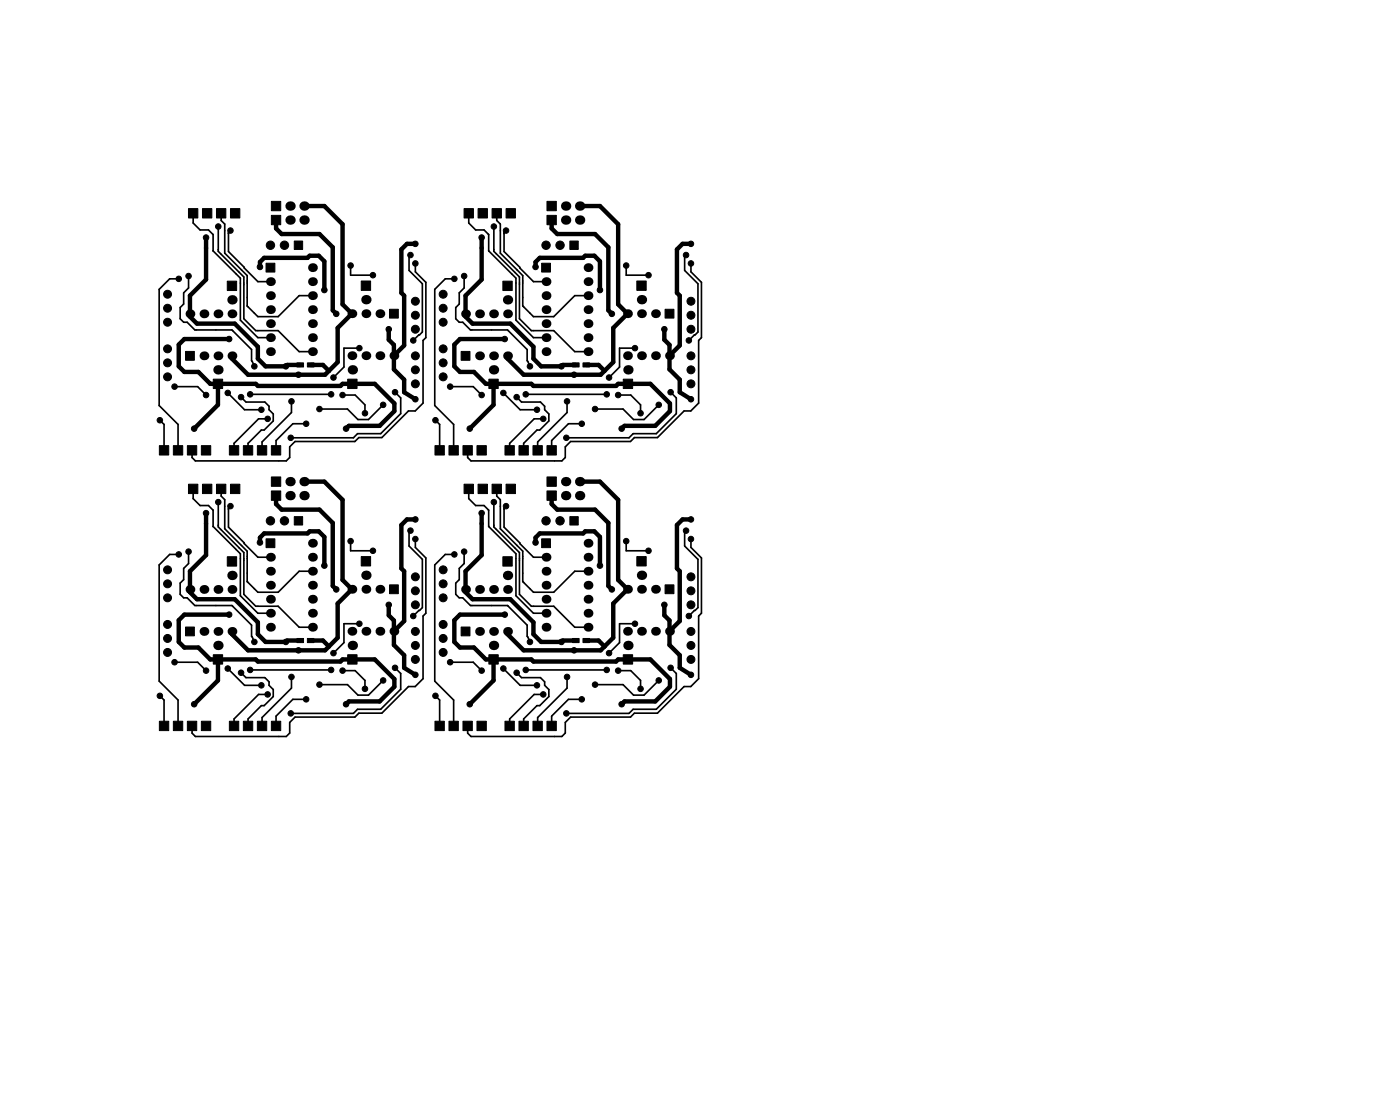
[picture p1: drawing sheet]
<svg xmlns="http://www.w3.org/2000/svg" width="254mm" height="203mm" viewBox="0 0 254 203" stroke-linecap="round" stroke-linejoin="round" font-family="sans-serif">
<g fill="#000" stroke="#000" stroke-width=".18">
<path d="M34.2 37.9h1.7v1.7h-1.7zM36.7 37.9h1.7v1.7h-1.7zM39.3 37.9h1.7v1.7h-1.7zM41.8 37.9h1.7v1.7h-1.7zM49.2 36.5h1.7v1.7h-1.7zM84.2 37.9h1.7v1.7h-1.7zM86.7 37.9h1.7v1.7h-1.7zM89.3 37.9h1.7v1.7h-1.7zM91.8 37.9h1.7v1.7h-1.7zM99.2 36.5h1.7v1.7h-1.7zM41.2 51h1.7v1.7h-1.7zM48.3 47.8h1.6v1.6h-1.6z"/>
<path d="M49.2 39.1h1.7v1.7h-1.7zM53.4 43.7h1.5v1.6h-1.5zM65.5 51h1.7v1.7h-1.7zM70.7 56.1h1.6v1.6h-1.6zM91.2 51h1.7v1.7h-1.7zM98.3 47.8h1.6v1.6h-1.6zM99.2 39.1h1.7v1.7h-1.7zM103.4 43.7h1.5v1.6h-1.5zM115.5 51h1.7v1.7h-1.7zM120.7 56.1h1.6v1.6h-1.6zM33.7 63.8h1.6v1.6h-1.6zM38.7 68.8h1.7v1.7h-1.7z"/>
<path d="M53.9 65.8h1.2v.8h-1.2zM55.8 65.8h1.2v.8h-1.2zM63.1 68.8h1.7v1.7h-1.7zM83.7 63.8h1.6v1.6h-1.6zM88.7 68.8h1.7v1.7h-1.7zM103.9 65.8h1.2v.8h-1.2zM105.8 65.8h1.2v.8h-1.2zM113.1 68.8h1.7v1.7h-1.7zM28.9 80.9h1.7v1.7h-1.7zM31.5 80.9h1.7v1.7h-1.7zM34 80.9h1.7v1.7h-1.7zM34.2 87.8h1.7v1.7h-1.7z"/>
<path d="M36.5 80.9h1.7v1.7h-1.7zM36.7 87.8h1.7v1.7h-1.7zM39.3 87.8h1.7v1.7h-1.7zM41.6 80.9h1.7v1.7h-1.7zM41.8 87.8h1.7v1.7h-1.7zM44.2 80.9h1.7v1.7h-1.7zM46.7 80.9h1.7v1.7h-1.7zM48.3 97.8h1.6v1.6h-1.6zM49.2 80.9h1.7v1.7h-1.7zM49.2 86.5h1.7v1.7h-1.7zM49.2 89.1h1.7v1.7h-1.7zM53.4 93.7h1.5v1.6h-1.5z"/>
<path d="M78.9 80.9h1.7v1.7h-1.7zM81.5 80.9h1.7v1.7h-1.7zM84 80.9h1.7v1.7h-1.7zM84.2 87.8h1.7v1.7h-1.7zM86.5 80.9h1.7v1.7h-1.7zM86.7 87.8h1.7v1.7h-1.7zM89.3 87.8h1.7v1.7h-1.7zM91.6 80.9h1.7v1.7h-1.7zM91.8 87.8h1.7v1.7h-1.7zM94.2 80.9h1.7v1.7h-1.7zM96.7 80.9h1.7v1.7h-1.7zM98.3 97.8h1.6v1.6h-1.6z"/>
<path d="M99.2 80.9h1.7v1.7h-1.7zM99.2 86.5h1.7v1.7h-1.7zM99.2 89.1h1.7v1.7h-1.7zM103.4 93.7h1.5v1.6h-1.5zM33.7 113.8h1.6v1.6h-1.6zM38.7 118.8h1.7v1.7h-1.7zM41.2 101h1.7v1.7h-1.7zM53.9 115.8h1.2v.8h-1.2zM55.8 115.8h1.2v.8h-1.2zM63.1 118.8h1.7v1.7h-1.7zM65.5 101h1.7v1.7h-1.7zM70.7 106.1h1.6v1.6h-1.6z"/>
<path d="M83.7 113.8h1.6v1.6h-1.6zM88.7 118.8h1.7v1.7h-1.7zM91.2 101h1.7v1.7h-1.7zM103.9 115.8h1.2v.8h-1.2zM105.8 115.8h1.2v.8h-1.2zM113.1 118.8h1.7v1.7h-1.7zM115.5 101h1.7v1.7h-1.7zM120.7 106.1h1.6v1.6h-1.6zM28.9 130.9h1.7v1.7h-1.7zM31.5 130.9h1.7v1.7h-1.7zM34 130.9h1.7v1.7h-1.7zM36.5 130.9h1.7v1.7h-1.7z"/>
<path d="M41.6 130.9h1.7v1.7h-1.7zM44.2 130.9h1.7v1.7h-1.7zM46.7 130.9h1.7v1.7h-1.7zM49.2 130.9h1.7v1.7h-1.7zM78.9 130.9h1.7v1.7h-1.7zM81.5 130.9h1.7v1.7h-1.7zM84 130.9h1.7v1.7h-1.7zM86.5 130.9h1.7v1.7h-1.7zM91.6 130.9h1.7v1.7h-1.7zM94.2 130.9h1.7v1.7h-1.7zM96.7 130.9h1.7v1.7h-1.7zM99.2 130.9h1.7v1.7h-1.7z"/>
<circle cx="30.4" cy="58.5" r=".72"/>
<circle cx="30.4" cy="55.9" r=".72"/>
<circle cx="30.4" cy="53.4" r=".72"/>
<circle cx="32.4" cy="50.6" r=".5"/>
<circle cx="34.2" cy="50.1" r=".5"/>
<circle cx="37.4" cy="43.1" r=".5"/>
<circle cx="39.6" cy="41.1" r=".5"/>
<circle cx="41.8" cy="41.8" r=".5"/>
<circle cx="47.2" cy="48.4" r=".5"/>
<circle cx="49.1" cy="44.5" r=".76"/>
<circle cx="51.6" cy="44.5" r=".76"/>
<circle cx="58.8" cy="52.6" r=".5"/>
<circle cx="61" cy="56.9" r=".5"/>
<circle cx="63.6" cy="48.2" r=".5"/>
<circle cx="67.7" cy="49.9" r=".5"/>
<circle cx="70.5" cy="59.7" r=".5"/>
<circle cx="74.5" cy="46.3" r=".5"/>
<circle cx="75.4" cy="59.7" r=".72"/>
<circle cx="75.4" cy="57.2" r=".72"/>
<circle cx="75.4" cy="54.7" r=".72"/>
<circle cx="75.4" cy="44.2" r=".5"/>
<circle cx="75.4" cy="47.8" r=".5"/>
<circle cx="80.4" cy="58.5" r=".72"/>
<circle cx="80.4" cy="55.9" r=".72"/>
<circle cx="80.4" cy="53.4" r=".72"/>
<circle cx="82.4" cy="50.6" r=".5"/>
<circle cx="84.2" cy="50.1" r=".5"/>
<circle cx="87.4" cy="43.1" r=".5"/>
<circle cx="89.6" cy="41.1" r=".5"/>
<circle cx="91.8" cy="41.8" r=".5"/>
<circle cx="97.2" cy="48.4" r=".5"/>
<circle cx="99.1" cy="44.5" r=".76"/>
<circle cx="101.6" cy="44.5" r=".76"/>
<circle cx="108.8" cy="52.6" r=".5"/>
<circle cx="111" cy="56.9" r=".5"/>
<circle cx="113.6" cy="48.2" r=".5"/>
<circle cx="117.7" cy="49.9" r=".5"/>
<circle cx="120.5" cy="59.7" r=".5"/>
<circle cx="124.5" cy="46.3" r=".5"/>
<circle cx="125.4" cy="54.7" r=".72"/>
<circle cx="125.4" cy="59.7" r=".72"/>
<circle cx="125.4" cy="57.2" r=".72"/>
<circle cx="125.4" cy="44.2" r=".5"/>
<circle cx="125.4" cy="47.8" r=".5"/>
<circle cx="29" cy="76.2" r=".5"/>
<circle cx="30.4" cy="65.8" r=".72"/>
<circle cx="30.4" cy="68.4" r=".72"/>
<circle cx="30.4" cy="63.3" r=".72"/>
<circle cx="31.7" cy="70.1" r=".5"/>
<circle cx="35.2" cy="77.8" r=".5"/>
<circle cx="37.4" cy="71.7" r=".5"/>
<circle cx="41.3" cy="71.3" r=".5"/>
<circle cx="41.6" cy="61.5" r=".5"/>
<circle cx="43.7" cy="72.1" r=".5"/>
<circle cx="45.4" cy="71.5" r=".5"/>
<circle cx="46.1" cy="66.5" r=".5"/>
<circle cx="47.4" cy="74.3" r=".5"/>
<circle cx="48.6" cy="76" r=".5"/>
<circle cx="51.9" cy="66.5" r=".5"/>
<circle cx="52.8" cy="79.4" r=".5"/>
<circle cx="52.9" cy="72.8" r=".5"/>
<circle cx="54.1" cy="68" r=".5"/>
<circle cx="55.5" cy="76.9" r=".5"/>
<circle cx="58" cy="74.2" r=".5"/>
<circle cx="60.1" cy="71.5" r=".5"/>
<circle cx="60.5" cy="68.5" r=".5"/>
<circle cx="62.2" cy="71.7" r=".5"/>
<circle cx="62.8" cy="77.8" r=".5"/>
<circle cx="65.2" cy="63.2" r=".5"/>
<circle cx="66.2" cy="75" r=".5"/>
<circle cx="69.5" cy="73.5" r=".5"/>
<circle cx="71.7" cy="71.2" r=".5"/>
<circle cx="75" cy="61.8" r=".5"/>
<circle cx="75.4" cy="67.1" r=".72"/>
<circle cx="75.4" cy="69.6" r=".72"/>
<circle cx="75.4" cy="64.6" r=".72"/>
<circle cx="75.4" cy="72.4" r=".5"/>
<circle cx="79" cy="76.2" r=".5"/>
<circle cx="80.4" cy="63.3" r=".72"/>
<circle cx="80.4" cy="68.4" r=".72"/>
<circle cx="80.4" cy="65.8" r=".72"/>
<circle cx="81.7" cy="70.1" r=".5"/>
<circle cx="85.2" cy="77.8" r=".5"/>
<circle cx="87.4" cy="71.7" r=".5"/>
<circle cx="91.3" cy="71.3" r=".5"/>
<circle cx="91.6" cy="61.5" r=".5"/>
<circle cx="93.7" cy="72.1" r=".5"/>
<circle cx="95.4" cy="71.5" r=".5"/>
<circle cx="96.1" cy="66.5" r=".5"/>
<circle cx="97.4" cy="74.3" r=".5"/>
<circle cx="98.6" cy="76" r=".5"/>
<circle cx="101.9" cy="66.5" r=".5"/>
<circle cx="102.7" cy="79.4" r=".5"/>
<circle cx="102.9" cy="72.8" r=".5"/>
<circle cx="104.1" cy="68" r=".5"/>
<circle cx="105.5" cy="76.9" r=".5"/>
<circle cx="108" cy="74.2" r=".5"/>
<circle cx="110.1" cy="71.5" r=".5"/>
<circle cx="110.5" cy="68.5" r=".5"/>
<circle cx="112.1" cy="71.7" r=".5"/>
<circle cx="112.8" cy="77.8" r=".5"/>
<circle cx="115.2" cy="63.2" r=".5"/>
<circle cx="116.2" cy="75" r=".5"/>
<circle cx="119.5" cy="73.5" r=".5"/>
<circle cx="121.7" cy="71.2" r=".5"/>
<circle cx="125" cy="61.8" r=".5"/>
<circle cx="125.4" cy="69.6" r=".72"/>
<circle cx="125.4" cy="67.1" r=".72"/>
<circle cx="125.4" cy="64.6" r=".72"/>
<circle cx="125.4" cy="72.4" r=".5"/>
<circle cx="37.4" cy="93.1" r=".5"/>
<circle cx="39.6" cy="91.1" r=".5"/>
<circle cx="41.8" cy="91.8" r=".5"/>
<circle cx="47.2" cy="98.4" r=".5"/>
<circle cx="49.1" cy="94.5" r=".76"/>
<circle cx="51.6" cy="94.5" r=".76"/>
<circle cx="63.6" cy="98.2" r=".5"/>
<circle cx="67.7" cy="99.9" r=".5"/>
<circle cx="74.5" cy="96.3" r=".5"/>
<circle cx="75.4" cy="97.8" r=".5"/>
<circle cx="75.4" cy="94.2" r=".5"/>
<circle cx="87.4" cy="93.1" r=".5"/>
<circle cx="89.6" cy="91.1" r=".5"/>
<circle cx="91.8" cy="91.8" r=".5"/>
<circle cx="97.2" cy="98.4" r=".5"/>
<circle cx="99.1" cy="94.5" r=".76"/>
<circle cx="101.6" cy="94.5" r=".76"/>
<circle cx="113.6" cy="98.2" r=".5"/>
<circle cx="117.7" cy="99.9" r=".5"/>
<circle cx="124.5" cy="96.3" r=".5"/>
<circle cx="125.4" cy="97.8" r=".5"/>
<circle cx="125.4" cy="94.2" r=".5"/>
<circle cx="30.4" cy="115.8" r=".72"/>
<circle cx="30.4" cy="105.9" r=".72"/>
<circle cx="30.4" cy="118.4" r=".72"/>
<circle cx="30.4" cy="108.5" r=".72"/>
<circle cx="30.4" cy="113.3" r=".72"/>
<circle cx="30.4" cy="103.4" r=".72"/>
<circle cx="32.4" cy="100.6" r=".5"/>
<circle cx="34.2" cy="100.1" r=".5"/>
<circle cx="41.6" cy="111.5" r=".5"/>
<circle cx="46.1" cy="116.5" r=".5"/>
<circle cx="51.9" cy="116.5" r=".5"/>
<circle cx="54.1" cy="118" r=".5"/>
<circle cx="58.8" cy="102.6" r=".5"/>
<circle cx="60.5" cy="118.5" r=".5"/>
<circle cx="61" cy="106.9" r=".5"/>
<circle cx="65.2" cy="113.2" r=".5"/>
<circle cx="70.5" cy="109.7" r=".5"/>
<circle cx="75" cy="111.8" r=".5"/>
<circle cx="75.4" cy="117.1" r=".72"/>
<circle cx="75.4" cy="107.2" r=".72"/>
<circle cx="75.4" cy="109.7" r=".72"/>
<circle cx="75.4" cy="119.6" r=".72"/>
<circle cx="75.4" cy="104.7" r=".72"/>
<circle cx="75.4" cy="114.6" r=".72"/>
<circle cx="80.4" cy="118.4" r=".72"/>
<circle cx="80.4" cy="105.9" r=".72"/>
<circle cx="80.4" cy="115.8" r=".72"/>
<circle cx="80.4" cy="113.3" r=".72"/>
<circle cx="80.4" cy="103.4" r=".72"/>
<circle cx="80.4" cy="108.5" r=".72"/>
<circle cx="82.4" cy="100.6" r=".5"/>
<circle cx="84.2" cy="100.1" r=".5"/>
<circle cx="91.6" cy="111.5" r=".5"/>
<circle cx="96.1" cy="116.5" r=".5"/>
<circle cx="101.9" cy="116.5" r=".5"/>
<circle cx="104.1" cy="118" r=".5"/>
<circle cx="108.8" cy="102.6" r=".5"/>
<circle cx="110.5" cy="118.5" r=".5"/>
<circle cx="111" cy="106.9" r=".5"/>
<circle cx="115.2" cy="113.2" r=".5"/>
<circle cx="120.5" cy="109.7" r=".5"/>
<circle cx="125" cy="111.8" r=".5"/>
<circle cx="125.4" cy="104.7" r=".72"/>
<circle cx="125.4" cy="114.6" r=".72"/>
<circle cx="125.4" cy="117.1" r=".72"/>
<circle cx="125.4" cy="119.6" r=".72"/>
<circle cx="125.4" cy="107.2" r=".72"/>
<circle cx="125.4" cy="109.7" r=".72"/>
<circle cx="29" cy="126.2" r=".5"/>
<circle cx="31.7" cy="120.1" r=".5"/>
<circle cx="35.2" cy="127.8" r=".5"/>
<circle cx="37.4" cy="121.7" r=".5"/>
<circle cx="41.3" cy="121.3" r=".5"/>
<circle cx="43.7" cy="122.1" r=".5"/>
<circle cx="45.4" cy="121.5" r=".5"/>
<circle cx="47.4" cy="124.3" r=".5"/>
<circle cx="48.6" cy="126" r=".5"/>
<circle cx="52.8" cy="129.4" r=".5"/>
<circle cx="52.9" cy="122.8" r=".5"/>
<circle cx="55.5" cy="126.9" r=".5"/>
<circle cx="58" cy="124.2" r=".5"/>
<circle cx="60.1" cy="121.5" r=".5"/>
<circle cx="62.2" cy="121.7" r=".5"/>
<circle cx="62.8" cy="127.8" r=".5"/>
<circle cx="66.2" cy="125" r=".5"/>
<circle cx="69.5" cy="123.4" r=".5"/>
<circle cx="71.7" cy="121.2" r=".5"/>
<circle cx="75.4" cy="122.4" r=".5"/>
<circle cx="79" cy="126.2" r=".5"/>
<circle cx="81.7" cy="120.1" r=".5"/>
<circle cx="85.2" cy="127.8" r=".5"/>
<circle cx="87.4" cy="121.7" r=".5"/>
<circle cx="91.3" cy="121.3" r=".5"/>
<circle cx="93.7" cy="122.1" r=".5"/>
<circle cx="95.4" cy="121.5" r=".5"/>
<circle cx="97.4" cy="124.3" r=".5"/>
<circle cx="98.6" cy="126" r=".5"/>
<circle cx="102.7" cy="129.4" r=".5"/>
<circle cx="102.9" cy="122.8" r=".5"/>
<circle cx="105.5" cy="126.9" r=".5"/>
<circle cx="108" cy="124.2" r=".5"/>
<circle cx="110.1" cy="121.5" r=".5"/>
<circle cx="112.2" cy="121.7" r=".5"/>
<circle cx="112.8" cy="127.8" r=".5"/>
<circle cx="116.2" cy="125" r=".5"/>
<circle cx="119.5" cy="123.4" r=".5"/>
<circle cx="121.7" cy="121.2" r=".5"/>
<circle cx="125.4" cy="122.4" r=".5"/>
</g>
<g fill="#000">
<circle cx="52.6" cy="37.4" r=".85"/>
<circle cx="52.6" cy="39.9" r=".85"/>
<circle cx="55.2" cy="39.9" r=".85"/>
<circle cx="55.2" cy="37.4" r=".85"/>
<circle cx="102.6" cy="37.4" r=".85"/>
<circle cx="102.6" cy="39.9" r=".85"/>
<circle cx="105.2" cy="37.4" r=".85"/>
<circle cx="105.2" cy="39.9" r=".85"/>
<circle cx="34.5" cy="56.9" r=".8"/>
<circle cx="37" cy="56.9" r=".8"/>
<circle cx="39.5" cy="56.9" r=".8"/>
<circle cx="42.1" cy="54.4" r=".85"/>
<circle cx="42.1" cy="56.9" r=".8"/>
<circle cx="49.1" cy="56.2" r=".8"/>
<circle cx="49.1" cy="51.1" r=".8"/>
<circle cx="49.1" cy="53.6" r=".8"/>
<circle cx="49.1" cy="58.7" r=".8"/>
<circle cx="56.7" cy="53.6" r=".8"/>
<circle cx="56.7" cy="58.7" r=".8"/>
<circle cx="56.7" cy="56.2" r=".8"/>
<circle cx="56.7" cy="48.6" r=".8"/>
<circle cx="56.7" cy="51.1" r=".8"/>
<circle cx="63.8" cy="56.9" r=".8"/>
<circle cx="66.4" cy="54.4" r=".85"/>
<circle cx="66.4" cy="56.9" r=".8"/>
<circle cx="68.9" cy="56.9" r=".8"/>
<circle cx="84.5" cy="56.9" r=".8"/>
<circle cx="87" cy="56.9" r=".8"/>
<circle cx="89.5" cy="56.9" r=".8"/>
<circle cx="92.1" cy="54.4" r=".85"/>
<circle cx="92.1" cy="56.9" r=".8"/>
<circle cx="99.1" cy="56.2" r=".8"/>
<circle cx="99.1" cy="58.7" r=".8"/>
<circle cx="99.1" cy="51.1" r=".8"/>
<circle cx="99.1" cy="53.6" r=".8"/>
<circle cx="106.7" cy="56.2" r=".8"/>
<circle cx="106.7" cy="51.1" r=".8"/>
<circle cx="106.7" cy="48.6" r=".8"/>
<circle cx="106.7" cy="58.7" r=".8"/>
<circle cx="106.7" cy="53.6" r=".8"/>
<circle cx="113.8" cy="56.9" r=".8"/>
<circle cx="116.4" cy="54.4" r=".85"/>
<circle cx="116.4" cy="56.9" r=".8"/>
<circle cx="118.9" cy="56.9" r=".8"/>
<circle cx="37" cy="64.6" r=".8"/>
<circle cx="39.5" cy="67.1" r=".85"/>
<circle cx="39.5" cy="64.6" r=".8"/>
<circle cx="42.1" cy="64.6" r=".8"/>
<circle cx="49.1" cy="61.3" r=".8"/>
<circle cx="49.1" cy="63.8" r=".8"/>
<circle cx="56.7" cy="63.8" r=".8"/>
<circle cx="56.7" cy="61.3" r=".8"/>
<circle cx="63.8" cy="64.5" r=".8"/>
<circle cx="63.9" cy="67.1" r=".85"/>
<circle cx="66.4" cy="64.5" r=".8"/>
<circle cx="68.9" cy="64.5" r=".8"/>
<circle cx="71.5" cy="64.5" r=".8"/>
<circle cx="87" cy="64.6" r=".8"/>
<circle cx="89.5" cy="67.1" r=".85"/>
<circle cx="89.5" cy="64.6" r=".8"/>
<circle cx="92.1" cy="64.6" r=".8"/>
<circle cx="99.1" cy="63.8" r=".8"/>
<circle cx="99.1" cy="61.3" r=".8"/>
<circle cx="106.7" cy="63.8" r=".8"/>
<circle cx="106.7" cy="61.3" r=".8"/>
<circle cx="113.8" cy="64.5" r=".8"/>
<circle cx="113.9" cy="67.1" r=".85"/>
<circle cx="116.4" cy="64.5" r=".8"/>
<circle cx="118.9" cy="64.5" r=".8"/>
<circle cx="121.5" cy="64.5" r=".8"/>
<circle cx="52.6" cy="87.4" r=".85"/>
<circle cx="52.6" cy="89.9" r=".85"/>
<circle cx="55.2" cy="89.9" r=".85"/>
<circle cx="55.2" cy="87.4" r=".85"/>
<circle cx="56.7" cy="98.6" r=".8"/>
<circle cx="102.6" cy="87.4" r=".85"/>
<circle cx="102.6" cy="89.9" r=".85"/>
<circle cx="105.2" cy="87.4" r=".85"/>
<circle cx="105.2" cy="89.9" r=".85"/>
<circle cx="106.7" cy="98.6" r=".8"/>
<circle cx="34.5" cy="106.9" r=".8"/>
<circle cx="37" cy="114.6" r=".8"/>
<circle cx="37" cy="106.9" r=".8"/>
<circle cx="39.5" cy="117.1" r=".85"/>
<circle cx="39.5" cy="106.9" r=".8"/>
<circle cx="39.5" cy="114.6" r=".8"/>
<circle cx="42.1" cy="106.9" r=".8"/>
<circle cx="42.1" cy="114.6" r=".8"/>
<circle cx="42.1" cy="104.4" r=".85"/>
<circle cx="49.1" cy="101.1" r=".8"/>
<circle cx="49.1" cy="108.7" r=".8"/>
<circle cx="49.1" cy="106.2" r=".8"/>
<circle cx="49.1" cy="111.3" r=".8"/>
<circle cx="49.1" cy="113.8" r=".8"/>
<circle cx="49.1" cy="103.6" r=".8"/>
<circle cx="56.7" cy="113.8" r=".8"/>
<circle cx="56.7" cy="108.7" r=".8"/>
<circle cx="56.7" cy="106.2" r=".8"/>
<circle cx="56.7" cy="103.6" r=".8"/>
<circle cx="56.7" cy="101.1" r=".8"/>
<circle cx="56.7" cy="111.3" r=".8"/>
<circle cx="63.8" cy="106.9" r=".8"/>
<circle cx="63.8" cy="114.5" r=".8"/>
<circle cx="63.9" cy="117.1" r=".85"/>
<circle cx="66.4" cy="104.4" r=".85"/>
<circle cx="66.4" cy="114.5" r=".8"/>
<circle cx="66.4" cy="106.9" r=".8"/>
<circle cx="68.9" cy="106.9" r=".8"/>
<circle cx="68.9" cy="114.5" r=".8"/>
<circle cx="71.5" cy="114.5" r=".8"/>
<circle cx="84.5" cy="106.9" r=".8"/>
<circle cx="87" cy="106.9" r=".8"/>
<circle cx="87" cy="114.6" r=".8"/>
<circle cx="89.5" cy="114.6" r=".8"/>
<circle cx="89.5" cy="106.9" r=".8"/>
<circle cx="89.5" cy="117.1" r=".85"/>
<circle cx="92.1" cy="114.6" r=".8"/>
<circle cx="92.1" cy="104.4" r=".85"/>
<circle cx="92.1" cy="106.9" r=".8"/>
<circle cx="99.1" cy="103.6" r=".8"/>
<circle cx="99.1" cy="106.2" r=".8"/>
<circle cx="99.1" cy="111.3" r=".8"/>
<circle cx="99.1" cy="101.1" r=".8"/>
<circle cx="99.1" cy="108.7" r=".8"/>
<circle cx="99.1" cy="113.8" r=".8"/>
<circle cx="106.7" cy="113.8" r=".8"/>
<circle cx="106.7" cy="101.1" r=".8"/>
<circle cx="106.7" cy="111.3" r=".8"/>
<circle cx="106.7" cy="108.7" r=".8"/>
<circle cx="106.7" cy="103.6" r=".8"/>
<circle cx="106.7" cy="106.2" r=".8"/>
<circle cx="113.8" cy="106.9" r=".8"/>
<circle cx="113.8" cy="114.5" r=".8"/>
<circle cx="113.9" cy="117.1" r=".85"/>
<circle cx="116.4" cy="114.5" r=".8"/>
<circle cx="116.4" cy="106.9" r=".8"/>
<circle cx="116.4" cy="104.4" r=".85"/>
<circle cx="118.9" cy="114.5" r=".8"/>
<circle cx="118.9" cy="106.9" r=".8"/>
<circle cx="121.5" cy="114.5" r=".8"/>
</g>
<g fill="none" stroke="#000" stroke-width=".8">
<path d="M50.1 39.9v1.5l1 1.1h6.9l2.4 2.4v11.4l.6 .6M55.2 37.4h3.6l3.3 3.3v14.5l1.7 1.7-2.5 2.6v6.2l-2.3 2.3h-14l-2.9-2.9v-.5M100.1 39.9v1.5l1 1.1h6.9l2.4 2.4v11.4l.6 .6M105.2 37.4h3.6l3.3 3.3v14.5l1.7 1.7-2.5 2.6v6.2l-2.3 2.3h-14l-2.9-2.9v-.5M37.4 43.1v7.6l-2.9 2.9v3.8l1.2 1.3h6.9l4.2 4.2v2.2l1.4 1.4h3.7l.2-.3h2.4M47.2 48.4v-.9l.7-.7h7.9l.4-.4h1.6l1 1v5.2M70.5 59.7v1.9l1 1v4.4l1.8 1.9v2.3l2.1 1.2M75.4 44.2h-1.6l-1 1.1v7.8l.5 .5v9.1l-1.8 1.8M87.4 43.1v7.6l-2.9 2.9v3.8l1.2 1.3h6.9l4.2 4.2v2.2l1.4 1.4h3.7l.2-.3h2.4M97.2 48.4v-.9l.7-.7h7.9l.4-.4h1.6l1 1v5.2M120.5 59.7v1.9l1 1v4.4l1.8 1.9v2.3l2.1 1.2M125.4 44.2h-1.6l-1 1.1v7.8l.5 .5v9.1l-1.8 1.8"/>
<path d="M39.5 69.6v3.8l-4.3 4.4M41.6 61.5h-8.2l-1 1v4l1 1h2.6l2.1 2.1h8.3l.4 .4h15l.3-.4h5.9l3.5 3.6v1.4l-2.6 2.7h-5.6l-.5 .5M56.4 66.2h2.2l1.1 1.1M89.5 69.6v3.8l-4.3 4.4M91.6 61.5h-8.2l-1 1v4l1 1h2.6l2.1 2.1h8.3l.4 .4h15l.3-.4h5.9l3.5 3.6v1.4l-2.6 2.7h-5.6l-.5 .5M106.4 66.2h2.2l1.1 1.1M37.4 93.1v7.6l-2.9 2.9v3.8l1.2 1.3h6.9l4.2 4.2v2.2l1.4 1.4h3.7l.2-.3h2.4M47.2 98.4v-.9l.7-.7h7.9l.4-.4h1.6l1 1v5.2M50.1 89.9v1.5l1 1.1h6.9l2.4 2.4v11.4l.6 .6M55.2 87.4h3.6l3.3 3.3v14.5l1.7 1.7-2.5 2.6v6.2l-2.3 2.3h-14l-2.9-2.9v-.5M75.4 94.2h-1.6l-1 1.1v7.8l.5 .5v9.1l-1.8 1.8M87.4 93.1v7.6l-2.9 2.9v3.8l1.2 1.3h6.9l4.2 4.2v2.2l1.4 1.4h3.7l.2-.3h2.4"/>
<path d="M97.2 98.4v-.9l.7-.7h7.9l.4-.4h1.6l1 1v5.2M100.1 89.9v1.5l1 1.1h6.9l2.4 2.4v11.4l.6 .6M105.2 87.4h3.6l3.3 3.3v14.5l1.7 1.7-2.5 2.6v6.2l-2.3 2.3h-14l-2.9-2.9v-.5M125.4 94.2h-1.6l-1 1.1v7.8l.5 .5v9.1l-1.8 1.8M39.5 119.6v3.9l-4.3 4.3M41.6 111.5h-8.2l-1 1v4l1 1h2.6l2.1 2.1h8.3l.4 .4h15l.3-.4h5.9l3.5 3.6v1.4l-2.6 2.7h-5.6l-.5 .5M56.4 116.2h2.2l1.1 1.1M70.5 109.7v1.9l1 1v4.4l1.8 1.9v2.3l2.1 1.2M89.5 119.6v3.9l-4.3 4.3M91.6 111.5h-8.2l-1 1v4l1 1h2.6l2.1 2.1h8.3l.4 .4h15l.3-.4h5.9l3.5 3.6v1.4l-2.6 2.7h-5.6l-.5 .5M106.4 116.2h2.2l1.1 1.1M120.5 109.7v1.9l1 1v4.4l1.8 1.9v2.3l2.1 1.2"/>
</g>
<g fill="none" stroke="#000" stroke-width=".3">
<path d="M35 38.7v1.8l1.3 1.2h1.5l.9 .9v2.9M40.1 38.7v1.3l.7 .7v5.2l4 4.1v5.5l2 1.9h3.7l3.8-3.8h2.4M85 38.7v1.8l1.3 1.2h1.5l.9 .9v2.9M90.1 38.7v1.3l.7 .7v5.2l4 4.1v5.5l2 1.9h3.7l3.8-3.8h2.4M32.4 50.6h-1.6l-1.9 1.9v21.1l3.4 3.4v4.7M34.2 50.1v2.1l-.9 .9v2.1l-.6 .6v2l.6 .7h.7l1.4 1.4h6.7l3.5 3.5v2l.5 1.1M38.7 45.5l4.9 5v7.6l3.2 3.2h2.3M39.6 41.1v4.5l4.6 4.6v7.6l2.2 2.2h4.1l3.8 3.8h2.4M39.6 45.3h.1M41.8 41.8l-.4 .4v3.4l5.4 5.5h2.3M63.6 48.2v1.7h4.1M74.5 46.3l-.3 .2v2.6l2.4 2.4v8.7l-1.6 1.6"/>
<path d="M75.4 47.8v1.5l1.9 1.9v10.1l-.5 .5v11.3l-1.5 1.5h-1.2l-4.8 4.8h-4.2l-.7 .7h-10.9l-.9 1v1.9l-.7 .6h-16.4l-.7-.6v-1.3M82.4 50.6h-1.6l-1.9 1.9v21.1l3.4 3.4v4.7M84.2 50.1v2.1l-.9 .9v2.1l-.6 .6v2l.6 .7h.7l1.4 1.4h6.7l3.5 3.5v2l.5 1.1M88.7 45.5l4.9 5v7.6l3.2 3.2h2.3M89.6 41.1v4.5l4.6 4.6v7.6l2.2 2.2h4.1l3.8 3.8h2.4M89.6 45.3h.1M91.8 41.8l-.4 .4v3.4l5.4 5.5h2.3M113.6 48.2v1.7h4.1M124.5 46.3l-.3 .2v2.6l2.4 2.4v8.7l-1.6 1.6M125.4 47.8v1.5l1.9 1.9v10.1l-.5 .5v11.3l-1.5 1.5h-1.2l-4.8 4.8h-4.2l-.7 .7h-10.9l-.9 1v1.9l-.7 .6h-16.5l-.6-.6v-1.3M29 76.2l.8 .8v4.7M31.7 70.1h4.2l1.5 1.6"/>
<path d="M41.3 71.3l3.1 3h3M43.7 72.1l.9 .8h3.5l.7 .8v.6l.8 .8v1.3l-1.7 1.6h-.5l-2.4 2.4v1.3M45.4 71.5h14.7M46.1 66.5h.1M48.6 76h-1.7l-4.4 4.4v1.3M52.9 72.8v2l-5.4 5.4v1.5M55.5 76.9h-2.4l-3 3v1.8M62.1 71.7h2.3l1.8 1.7v1.6M65.2 63.2h-2.8v3.4l-1.9 1.9M69.5 73.4l-2.7 2.7h-1.9l-1.9-1.9h-5M71.7 71.2l1 1v2.8l-3.6 3.7h-4.2l-.8 .7h-11.4M79 76.2l.8 .8v4.7"/>
<path d="M81.7 70.1h4.2l1.5 1.6M91.3 71.3l3.1 3h3M93.7 72.1l.9 .8h3.5l.7 .8v.6l.8 .8v1.3l-1.7 1.6h-.5l-2.4 2.4v1.3M95.4 71.5h14.7M96.1 66.5h.1M98.6 76h-1.7l-4.4 4.4v1.3M102.9 72.8v2l-5.4 5.4v1.5M105.5 76.9h-2.4l-3 3v1.8M112.1 71.7h2.3l1.8 1.7v1.6M115.2 63.2h-2.8v3.4l-1.9 1.9M119.5 73.4l-2.7 2.7h-1.9l-1.9-1.9h-5M121.7 71.2l1 1v2.8l-3.6 3.7h-4.2l-.8 .7h-11.3"/>
<path d="M35 88.7v1.8l1.3 1.2h1.5l.9 .9v2.9M38.7 95.5h.1M38.7 95.5l4.9 5v7.6l3.2 3.2h2.3M39.6 91.1v4.5l4.6 4.6v7.6l2.2 2.2h4.1l3.8 3.8h2.4M39.6 95.3h.1M40.1 88.7v1.3l.7 .7v5.2l4 4.1v5.5l2 1.9h3.7l3.8-3.8h2.4M41.8 91.8l-.4 .4v3.4l5.4 5.5h2.3M63.6 98.2v1.7h4.1M74.5 96.3l-.3 .2v2.6l2.4 2.4v8.7l-1.6 1.6M75.4 97.8v1.5l1.9 1.9v10.1l-.5 .5v11.3l-1.5 1.5h-1.2l-4.8 4.8h-4.2l-.7 .7h-10.9l-.9 1v1.9l-.7 .6h-16.4l-.7-.6v-1.3M85 88.7v1.8l1.3 1.2h1.5l.9 .9v2.9M88.7 95.5h.1"/>
<path d="M88.7 95.5l4.9 5v7.6l3.2 3.2h2.3M89.6 91.1v4.5l4.6 4.6v7.6l2.2 2.2h4.1l3.8 3.8h2.4M89.6 95.3h.1M90.1 88.7v1.3l.7 .7v5.2l4 4.1v5.5l2 1.9h3.7l3.8-3.8h2.4M91.8 91.8l-.4 .4v3.4l5.4 5.5h2.3M113.6 98.2v1.7h4.1M124.5 96.3l-.3 .2v2.6l2.4 2.4v8.7l-1.6 1.6M125.4 97.8v1.5l1.9 1.9v10.1l-.5 .5v11.3l-1.5 1.5h-1.2l-4.8 4.8h-4.2l-.7 .7h-10.9l-.9 1v1.9l-.7 .6h-16.5l-.6-.6v-1.3M32.4 100.6h-1.6l-1.9 1.9v21.1l3.4 3.4v4.7M34.2 100.1v2.1l-.9 .9v2.1l-.6 .6v2l.6 .7h.7l1.4 1.4h6.7l3.5 3.5v2l.5 1.1M46.1 116.5h.1M65.2 113.2h-2.8v3.4l-1.9 1.9"/>
<path d="M82.4 100.6h-1.6l-1.9 1.9v21.1l3.4 3.4v4.7M84.2 100.1v2.1l-.9 .9v2.1l-.6 .6v2l.6 .7h.7l1.4 1.4h6.7l3.5 3.5v2l.5 1.1M96.1 116.5h.1M115.2 113.2h-2.8v3.4l-1.9 1.9M29 126.2l.8 .8v4.7M31.7 120.1h4.2l1.5 1.6M41.3 121.3l3.1 3h3M43.7 122.1l.9 .8h3.5l.7 .8v.6l.8 .8v1.3l-1.7 1.6h-.5l-2.4 2.4v1.3M45.4 121.5h14.7M48.6 126h-1.7l-4.4 4.4v1.3M52.9 122.8v2l-5.4 5.4v1.5M55.5 126.9h-2.4l-3 3v1.8"/>
<path d="M62.1 121.7h2.3l1.8 1.8v1.5M69.5 123.5l-2.7 2.6h-1.9l-1.9-1.9h-5M71.7 121.2l1 1v2.9l-3.6 3.6h-4.2l-.8 .7h-11.4M79 126.2l.8 .8v4.7M81.7 120.1h4.2l1.5 1.6M91.3 121.3l3.1 3h3M93.7 122.1l.9 .8h3.5l.7 .8v.6l.8 .8v1.3l-1.7 1.6h-.5l-2.4 2.4v1.3M95.4 121.5h14.7M98.6 126h-1.7l-4.4 4.4v1.3M102.9 122.8v2l-5.4 5.4v1.5M105.5 126.9h-2.4l-3 3v1.8M112.1 121.7h2.3l1.8 1.8v1.5"/>
<path d="M119.5 123.5l-2.7 2.6h-1.9l-1.9-1.9h-5M121.7 121.2l1 1v2.9l-3.6 3.6h-4.2l-.8 .7h-11.3"/>
</g>
</svg>
